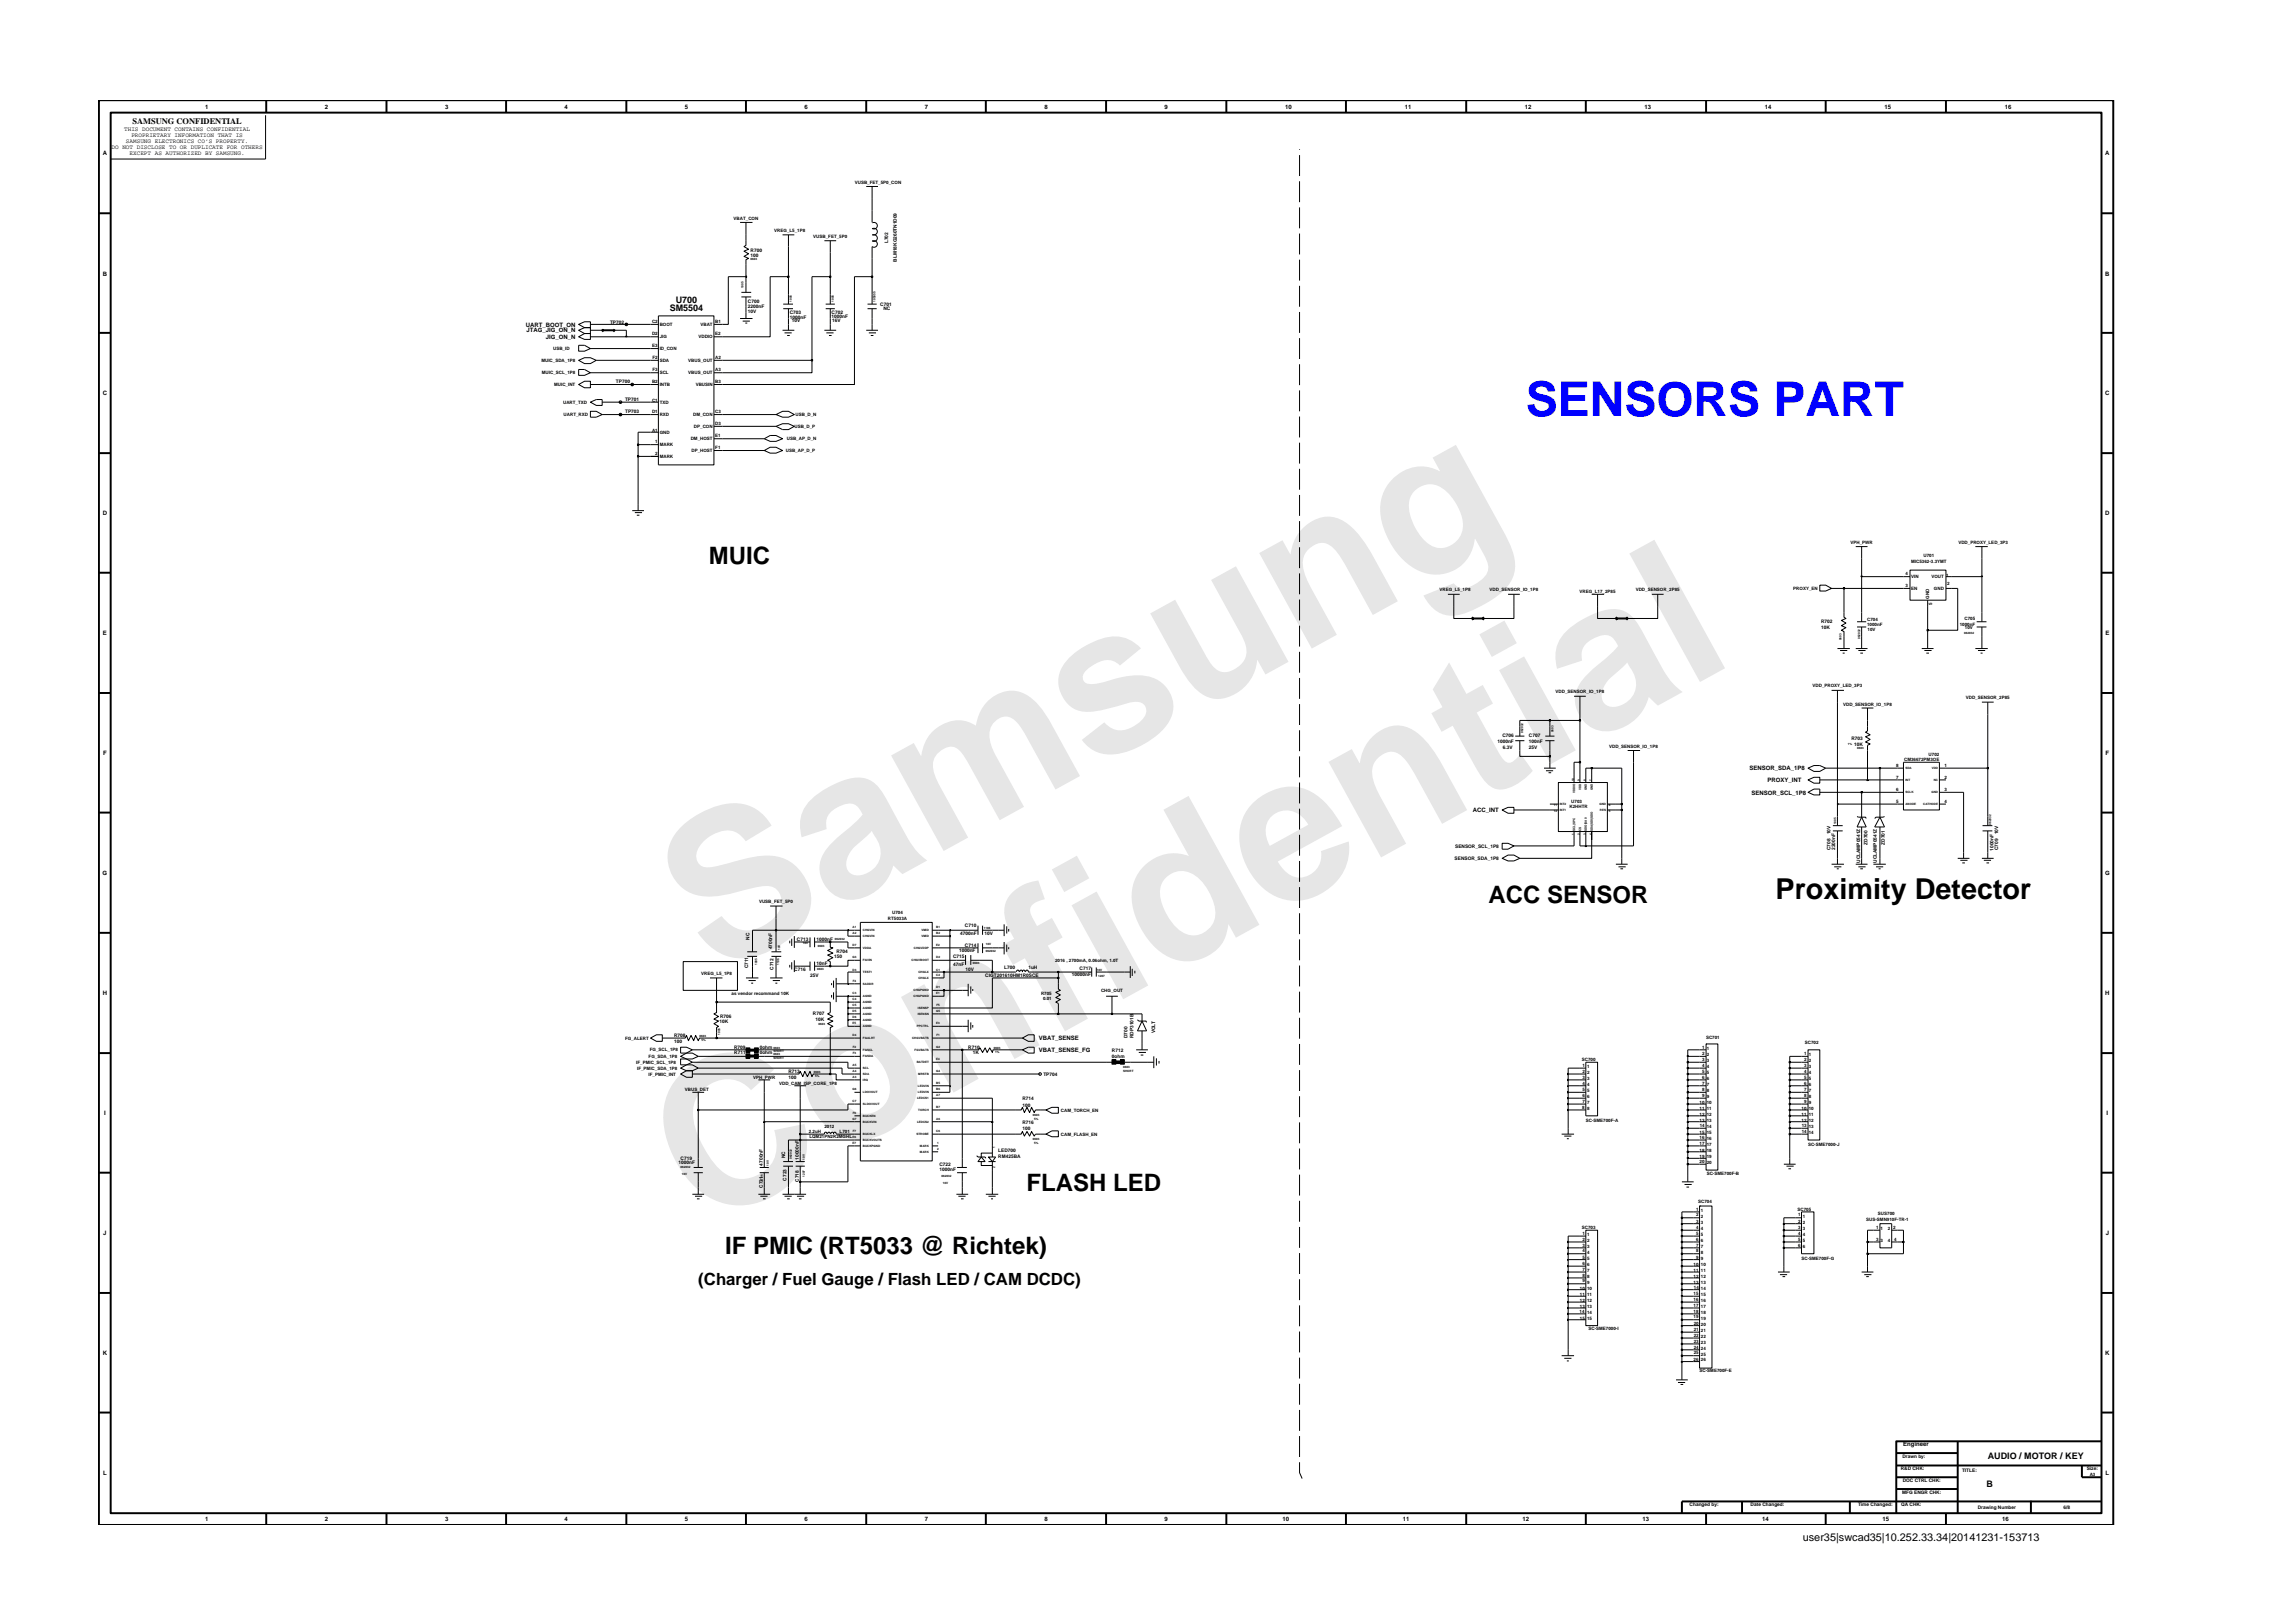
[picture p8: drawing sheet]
<svg xmlns="http://www.w3.org/2000/svg" width="297mm" height="210mm" viewBox="0 0 297 210" stroke-linecap="round" stroke-linejoin="round" font-family="sans-serif">
<defs><g id="words">
<g font-size="26.5" fill="#e6e6e6">
<text x="92.4" y="126.7" transform="rotate(-29 92.4 126.7)">Samsung</text>
<text x="91.1" y="159.4" transform="rotate(-29 91.1 159.4)">Confidential</text>
</g>
<text font-size="6.2" fill="#00f" x="197.6" y="53.9">SENSORS PART</text>
<text font-size="3.7" x="230" y="116.4">Proximity Detector</text>
<g font-size="3.1">
<text x="91.8" y="73.1">MUIC</text>
<text x="192.8" y="117">ACC SENSOR</text>
<text x="133" y="154.3">FLASH LED</text>
<text x="93.9" y="162.4">IF PMIC (RT5033 @ Richtek)</text>
</g>
<text font-size="2.2" x="90.5" y="166.5">(Charger / Fuel Gauge / Flash LED / CAM DCDC)</text>
<text font-size="1.4" x="233.5" y="199.7">user35|swcad35|10.252.33.34|20141231-153713</text>
<g font-size="1.2">
<text x="86.8" y="40.3">SM5504</text>
<text x="87.5" y="39.3">U700</text>
<text x="257.5" y="189">AUDIO / MOTOR / KEY</text>
<text x="257.3" y="192.6">B</text>
</g>
<text font-size="1.1" x="17.2" y="16.1">SAMSUNG CONFIDENTIAL</text>
<g font-size=".8">
<text x="16.1" y="17">THIS DOCUMENT CONTAINS CONFIDENTIAL</text>
<text x="17" y="17.8">PROPRIETARY INFORMATION THAT IS</text>
<text x="26.6" y="14.1">1</text>
<text x="42.1" y="14.1">2</text>
<text x="57.7" y="14.1">3</text>
<text x="73.1" y="14.1">4</text>
<text x="88.7" y="14.1">5</text>
<text x="104.2" y="14.1">6</text>
<text x="119.8" y="14.1">7</text>
<text x="135.3" y="14.1">8</text>
<text x="150.9" y="14.1">9</text>
<text x="166.5" y="14.1">10</text>
<text x="182" y="14.1">11</text>
<text x="197.6" y="14.1">12</text>
<text x="213" y="14.1">13</text>
<text x="228.6" y="14.1">14</text>
<text x="244.1" y="14.1">15</text>
<text x="259.7" y="14.1">16</text>
<text x="13.3" y="20.1">A</text>
<text x="14.5" y="19.3">DO NOT DISCLOSE TO OR DUPLICATE FOR OTHERS</text>
<text x="16.3" y="18.5">SAMSUNG ELECTRONICS CO’S PROPERTY.</text>
<text x="16.8" y="20.1">EXCEPT AS AUTHORIZED BY SAMSUNG.</text>
<text x="272.7" y="20.1">A</text>
<text x="13.3" y="35.7">B</text>
<text x="272.7" y="35.7">B</text>
<text x="68.1" y="42.3">UART_BOOT_ON</text>
<text x="68.2" y="43.1">JTAG_JIG_ON_N</text>
<text x="70.7" y="43.9">JIG_ON_N</text>
<text x="13.3" y="51.2">C</text>
<text x="272.7" y="51.2">C</text>
<text x="13.3" y="66.8">D</text>
<text x="272.7" y="66.8">D</text>
<text x="13.3" y="82.3">E</text>
<text x="272.7" y="82.3">E</text>
<text x="13.3" y="97.8">F</text>
<text x="226.6" y="99.8">SENSOR_SDA_1P8</text>
<text x="229" y="101.3">PROXY_INT</text>
<text x="272.8" y="97.8">F</text>
<text x="190.8" y="105.2">ACC_INT</text>
<text x="226.9" y="102.9">SENSOR_SCL_1P8</text>
<text x="13.3" y="113.3">G</text>
<text x="272.7" y="113.3">G</text>
<text x="13.3" y="128.9">H</text>
<text x="272.7" y="128.9">H</text>
<text x="134.6" y="134.8">VBAT_SENSE</text>
<text x="134.6" y="136.3">VBAT_SENSE_FG</text>
<text x="13.5" y="144.4">I</text>
<text x="272.9" y="144.4">I</text>
<text x="13.4" y="160">J</text>
<text x="272.8" y="160">J</text>
<text x="13.3" y="175.5">K</text>
<text x="272.7" y="175.5">K</text>
<text x="13.3" y="191.1">L</text>
<text x="246.5" y="187.3">Engineer</text>
<text x="272.8" y="191.1">L</text>
<text x="26.6" y="197.1">1</text>
<text x="42.1" y="197.1">2</text>
<text x="57.7" y="197.1">3</text>
<text x="73.1" y="197.1">4</text>
<text x="88.7" y="197.1">5</text>
<text x="104.2" y="197.1">6</text>
<text x="119.8" y="197.1">7</text>
<text x="135.3" y="197.1">8</text>
<text x="150.9" y="197.1">9</text>
<text x="166.1" y="197.1">10</text>
<text x="181.7" y="197.1">11</text>
<text x="197.2" y="197.1">12</text>
<text x="212.8" y="197.1">13</text>
<text x="228.3" y="197.1">14</text>
<text x="243.9" y="197.1">15</text>
<text x="259.4" y="197.1">16</text>
</g>
<g font-size=".6">
<text x="110.7" y="23.8">VUSB_FET_5P0_CON</text>
<text x="95" y="28.5">VBAT_CON</text>
<text x="97.2" y="33.3">100</text>
<text x="97.2" y="32.7">R700</text>
<text x="100.3" y="30">VREG_L5_1P8</text>
<text x="105.4" y="30.8">VUSB_FET_5P0</text>
<text x="115.1" y="31.5" transform="rotate(-90 115.1 31.5)">L702</text>
<text x="116.2" y="33.9" transform="rotate(-90 116.2 33.9)">BLM18KG260TN1D09</text>
<text x="79" y="41.9">TP702</text>
<text x="84.5" y="41.9">C2</text>
<text x="92.7" y="41.9">B1</text>
<text x="96.9" y="39.3">C700</text>
<text x="96.9" y="39.9">2200nF</text>
<text x="96.9" y="40.5">10V</text>
<text x="102.3" y="40.7">C703</text>
<text x="102.3" y="41.3">1000nF</text>
<text x="102.6" y="41.7">10V</text>
<text x="107.7" y="41.3">1000nF</text>
<text x="107.7" y="40.7">C702</text>
<text x="107.8" y="41.7">16V</text>
<text x="114" y="39.6">C701</text>
<text x="114.4" y="40.2">NC</text>
<text x="70.1" y="46.9">MUIC_SDA_1P8</text>
<text x="71.7" y="45.4">USB_ID</text>
<text x="84.5" y="43.5">D2</text>
<text x="84.5" y="45">E3</text>
<text x="84.5" y="46.5">F2</text>
<text x="85.5" y="42.2">BOOT</text>
<text x="85.5" y="46.9">SDA</text>
<text x="85.5" y="43.8">JIG</text>
<text x="85.5" y="45.4">ID_CON</text>
<text x="89.1" y="46.9">VBUS_OUT</text>
<text x="90.5" y="43.8">VDDIO</text>
<text x="90.7" y="42.2">VBAT</text>
<text x="92.7" y="46.5">A2</text>
<text x="92.7" y="43.5">E2</text>
<text x="70.2" y="48.5">MUIC_SCL_1P8</text>
<text x="71.8" y="50">MUIC_INT</text>
<text x="73" y="52.3">UART_TXD</text>
<text x="73" y="53.9">UART_RXD</text>
<text x="79.8" y="49.6">TP700</text>
<text x="81" y="52">TP701</text>
<text x="81" y="53.5">TP703</text>
<text x="84.5" y="49.6">B2</text>
<text x="84.5" y="52">C1</text>
<text x="84.5" y="53.5">D1</text>
<text x="84.5" y="48.1">F3</text>
<text x="85.5" y="50">INTB</text>
<text x="85.5" y="52.3">TXD</text>
<text x="85.5" y="53.9">RXD</text>
<text x="85.5" y="48.5">SCL</text>
<text x="89.1" y="48.5">VBUS_OUT</text>
<text x="89.8" y="53.9">DM_CON</text>
<text x="90.1" y="50">VBUSIN</text>
<text x="92.7" y="49.6">B3</text>
<text x="92.7" y="48.1">A3</text>
<text x="92.7" y="53.5">C3</text>
<text x="103.1" y="53.9">USB_D_N</text>
<text x="84.5" y="55.9">A1</text>
<text x="84.9" y="57.4">1</text>
<text x="84.9" y="59">2</text>
<text x="85.5" y="57.8">MARK</text>
<text x="85.5" y="59.3">MARK</text>
<text x="85.5" y="56.2">GND</text>
<text x="89.5" y="57.1">DM_HOST</text>
<text x="89.6" y="58.6">DP_HOST</text>
<text x="89.9" y="55.4">DP_CON</text>
<text x="92.7" y="55.1">D3</text>
<text x="92.7" y="56.7">E1</text>
<text x="92.7" y="58.2">F1</text>
<text x="101.8" y="58.6">USB_AP_D_P</text>
<text x="101.9" y="57.1">USB_AP_D_N</text>
<text x="102.9" y="55.4">USB_D_P</text>
<text x="239.7" y="70.4">VPH_PWR</text>
<text x="253.7" y="70.4">VDD_PROXY_LED_3P3</text>
<text x="186.5" y="76.6">VREG_L5_1P8</text>
<text x="193" y="76.6">VDD_SENSOR_IO_1P8</text>
<text x="204.6" y="76.8">VREG_L17_2P85</text>
<text x="211.9" y="76.6">VDD_SENSOR_2P85</text>
<text x="232.3" y="76.4">PROXY_EN</text>
<text x="246.8" y="76.1">3</text>
<text x="246.8" y="74.5">4</text>
<text x="247.6" y="72.9">MIC5362-3.3YMT</text>
<text x="247.6" y="76.4">EN</text>
<text x="247.6" y="74.9">VIN</text>
<text x="249.2" y="72.2">U701</text>
<text x="249.9" y="77.6" transform="rotate(-90 249.9 77.6)">GND</text>
<text x="250.2" y="74.9">VOUT</text>
<text x="250.5" y="76.4">GND</text>
<text x="252.1" y="74.7">1</text>
<text x="252.3" y="75.8">2</text>
<text x="235.9" y="81.5">10K</text>
<text x="235.9" y="80.7">R702</text>
<text x="241.9" y="81.1">1000nF</text>
<text x="241.9" y="80.5">C704</text>
<text x="241.9" y="81.7">10V</text>
<text x="250.3" y="78.3" transform="rotate(-90 250.3 78.3)">5</text>
<text x="253.9" y="81.1">1000nF</text>
<text x="254.5" y="80.3">C705</text>
<text x="254.5" y="81.5">10V</text>
<text x="201.5" y="89.8">VDD_SENSOR_IO_1P8</text>
<text x="234.8" y="89.1">VDD_PROXY_LED_3P3</text>
<text x="194.6" y="95.4">C706</text>
<text x="198.1" y="95.4">C707</text>
<text x="238.8" y="91.4">VDD_SENSOR_IO_1P8</text>
<text x="239.8" y="95.9">R703</text>
<text x="254.6" y="90.6">VDD_SENSOR_2P85</text>
<text x="194" y="96.2">1000nF</text>
<text x="194.7" y="97">6.3V</text>
<text x="198.1" y="96.2">100nF</text>
<text x="198.1" y="97">25V</text>
<text x="208.4" y="96.8">VDD_SENSOR_IO_1P8</text>
<text x="240.2" y="96.6">10K</text>
<text x="245.6" y="100.9">7</text>
<text x="245.6" y="99.4">8</text>
<text x="246.7" y="98.6">CM36672PM3OE</text>
<text x="249.8" y="98">U702</text>
<text x="251.9" y="100.9">2</text>
<text x="251.9" y="99.4">1</text>
<text x="203.3" y="104.6">K2HHTR</text>
<text x="203.5" y="104">U703</text>
<text x="245.6" y="104">5</text>
<text x="245.6" y="102.4">6</text>
<text x="251.9" y="102.4">3</text>
<text x="251.9" y="104">4</text>
<text x="188.4" y="111.4">SENSOR_SDA_1P8</text>
<text x="188.5" y="109.8">SENSOR_SCL_1P8</text>
<text x="237.1" y="108.1" transform="rotate(-90 237.1 108.1)">10V</text>
<text x="237.1" y="110.1" transform="rotate(-90 237.1 110.1)">C708</text>
<text x="237.7" y="110.1" transform="rotate(-90 237.7 110.1)">2200nF</text>
<text x="241" y="111.8" transform="rotate(-90 241 111.8)">UCLAMP0541Z</text>
<text x="241.9" y="109.4" transform="rotate(-90 241.9 109.4)">ZD700</text>
<text x="243.1" y="111.8" transform="rotate(-90 243.1 111.8)">UCLAMP0541Z</text>
<text x="244.2" y="109.4" transform="rotate(-90 244.2 109.4)">ZD701</text>
<text x="258.3" y="110.2" transform="rotate(-90 258.3 110.2)">1000nF</text>
<text x="258.9" y="108.1" transform="rotate(-90 258.9 108.1)">10V</text>
<text x="258.9" y="110.1" transform="rotate(-90 258.9 110.1)">C709</text>
<text x="98.3" y="117">VUSB_FET_5P0</text>
<text x="115" y="119.2">RT5033A</text>
<text x="115.6" y="118.4">U704</text>
<text x="96.9" y="125.5" transform="rotate(-90 96.9 125.5)">C711</text>
<text x="97.1" y="121.7" transform="rotate(-90 97.1 121.7)">NC</text>
<text x="100" y="123" transform="rotate(-90 100 123)">4700nF</text>
<text x="100.2" y="125.6" transform="rotate(-90 100.2 125.6)">C712</text>
<text x="102.9" y="125.8">C716</text>
<text x="103.2" y="121.9">C713</text>
<text x="105.8" y="121.9">1000nF</text>
<text x="105.8" y="125">10nF</text>
<text x="108" y="124.1">150</text>
<text x="108.4" y="123.5">R704</text>
<text x="123.5" y="124.1">C715</text>
<text x="123.5" y="125.2">47nF</text>
<text x="124.2" y="123.4">1000nF</text>
<text x="124.4" y="121.1">4700nF</text>
<text x="125" y="120.1">C710</text>
<text x="125" y="122.6">C714</text>
<text x="125.1" y="125.8">10V</text>
<text x="127.5" y="121.1">10V</text>
<text x="130.1" y="125.6">L700</text>
<text x="133.2" y="125.6">1uH</text>
<text x="136.7" y="124.6">2016 , 2700mA, 0.06ohm, 1.0T</text>
<text x="139.9" y="125.6">C717</text>
<text x="90.8" y="126.3">VREG_L5_1P8</text>
<text x="93.3" y="131.9">R706</text>
<text x="94.8" y="128.9">as vendor recommand 10K</text>
<text x="104.9" y="126.5">25V</text>
<text x="105.3" y="131.5">R707</text>
<text x="127.6" y="126.6">CIGT201610HM1R0SCE</text>
<text x="134.9" y="128.9">R705</text>
<text x="135.1" y="129.5">0.01</text>
<text x="138.9" y="126.4">10000nF</text>
<text x="142.6" y="128.5">CHG_OUT</text>
<text x="81" y="134.7">FG_ALERT</text>
<text x="82.4" y="137.8">IF_PMIC_SCL_1P8</text>
<text x="84" y="137.1">FG_SDA_1P8</text>
<text x="84.2" y="136.2">FG_SCL_1P8</text>
<text x="87.3" y="135.1">100</text>
<text x="87.3" y="134.3">R708</text>
<text x="93.2" y="132.5">10K</text>
<text x="95.1" y="135.8">R709</text>
<text x="95.1" y="136.6">R711</text>
<text x="98.4" y="135.8">0ohm</text>
<text x="98.4" y="136.6">0ohm</text>
<text x="105.7" y="132.3">10K</text>
<text x="125.4" y="135.8">R710</text>
<text x="126" y="136.6">1K</text>
<text x="144" y="137.1">0ohm</text>
<text x="144" y="136.3">R712</text>
<text x="146.1" y="134.5" transform="rotate(-90 146.1 134.5)">D700</text>
<text x="146.8" y="134.5" transform="rotate(-90 146.8 134.5)">RDP3101B</text>
<text x="149.6" y="133.9" transform="rotate(-90 149.6 133.9)">VOLT</text>
<text x="204.9" y="137.4">SC700</text>
<text x="220.5" y="136.7">2</text>
<text x="220.5" y="137.4">3</text>
<text x="220.5" y="135.9">1</text>
<text x="221" y="134.6">SC701</text>
<text x="221.1" y="136.8">2</text>
<text x="221.1" y="137.6">3</text>
<text x="221.1" y="136">1</text>
<text x="233.7" y="137.4">2</text>
<text x="233.7" y="136.7">1</text>
<text x="233.8" y="135.2">SC702</text>
<text x="234.3" y="137.6">2</text>
<text x="234.3" y="136.8">1</text>
<text x="82.5" y="138.6">IF_PMIC_SDA_1P8</text>
<text x="84" y="139.3">IF_PMIC_INT</text>
<text x="88.7" y="141.3">VBUS_DET</text>
<text x="97.6" y="139.8">VPH_PWR</text>
<text x="100.9" y="140.5">VDD_CAM_ISP_CORE_1P8</text>
<text x="102.1" y="139">R713</text>
<text x="102.1" y="139.7">100</text>
<text x="132.4" y="142.5">R714</text>
<text x="132.4" y="143.4">100</text>
<text x="135.2" y="139.4">TP704</text>
<text x="204.9" y="143.6">8</text>
<text x="205" y="138.2">1</text>
<text x="205" y="139">2</text>
<text x="205" y="139.7">3</text>
<text x="205" y="140.6">4</text>
<text x="205" y="141.3">5</text>
<text x="205" y="142.1">6</text>
<text x="205" y="142.9">7</text>
<text x="205.6" y="143.8">8</text>
<text x="205.6" y="138.4">1</text>
<text x="205.6" y="139.1">2</text>
<text x="205.6" y="139.9">3</text>
<text x="205.6" y="140.7">4</text>
<text x="205.6" y="141.5">5</text>
<text x="205.6" y="142.3">6</text>
<text x="205.6" y="143">7</text>
<text x="220.2" y="143">10 10</text>
<text x="220.2" y="143.8">11</text>
<text x="220.5" y="138.2">4</text>
<text x="220.5" y="139">5</text>
<text x="220.5" y="139.7">6</text>
<text x="220.5" y="140.6">7</text>
<text x="220.5" y="141.3">8</text>
<text x="220.5" y="142.1">9</text>
<text x="221.1" y="142.3">9</text>
<text x="221.1" y="138.4">4</text>
<text x="221.1" y="139.1">5</text>
<text x="221.1" y="139.9">6</text>
<text x="221.1" y="140.7">7</text>
<text x="221.1" y="141.5">8</text>
<text x="221.1" y="143.8">11</text>
<text x="233.4" y="143.8">10 10</text>
<text x="233.7" y="142.1">8</text>
<text x="233.7" y="142.9">9</text>
<text x="233.7" y="138.2">3</text>
<text x="233.7" y="139">4</text>
<text x="233.7" y="139.7">5</text>
<text x="233.7" y="140.6">6</text>
<text x="233.7" y="141.3">7</text>
<text x="234.3" y="142.3">8</text>
<text x="234.3" y="143">9</text>
<text x="234.3" y="138.4">3</text>
<text x="234.3" y="139.1">4</text>
<text x="234.3" y="139.9">5</text>
<text x="234.3" y="140.7">6</text>
<text x="234.3" y="141.5">7</text>
<text x="104.8" y="146.8">2.2uH</text>
<text x="104.8" y="147.5">LQM21PN2R2MGHL</text>
<text x="106.8" y="146.2">2012</text>
<text x="108.8" y="146.8">L701</text>
<text x="129.3" y="149.2">LED700</text>
<text x="132.4" y="145.7">R716</text>
<text x="132.4" y="146.4">100</text>
<text x="137.4" y="144">CAM_TORCH_EN</text>
<text x="137.4" y="147.1">CAM_FLASH_EN</text>
<text x="205.4" y="145.3">SC-SME700F-A</text>
<text x="220.2" y="145.3">13 13</text>
<text x="220.2" y="147.5">16</text>
<text x="220.2" y="148.3">17</text>
<text x="220.2" y="149.2">18 18</text>
<text x="220.2" y="144.6">12</text>
<text x="220.2" y="146.9">15</text>
<text x="220.2" y="146">14</text>
<text x="221.1" y="144.6">12</text>
<text x="221.1" y="146.2">14</text>
<text x="221.1" y="146.9">15</text>
<text x="221.1" y="147.7">16</text>
<text x="221.1" y="148.4">17</text>
<text x="233.4" y="144.6">11</text>
<text x="233.4" y="145.3">12</text>
<text x="233.4" y="146">13</text>
<text x="233.4" y="146.8">14</text>
<text x="234.2" y="148.5">SC-SME7000-J</text>
<text x="234.3" y="146.2">13</text>
<text x="234.3" y="146.9">14</text>
<text x="234.3" y="144.6">11</text>
<text x="234.3" y="145.3">12</text>
<text x="87.9" y="150.8">1000nF</text>
<text x="88.2" y="150.2">C719</text>
<text x="98.8" y="153.9" transform="rotate(-90 98.8 153.9)">C721</text>
<text x="98.8" y="151" transform="rotate(-90 98.8 151)">4700nF</text>
<text x="101.7" y="150.1" transform="rotate(-90 101.7 150.1)">NC</text>
<text x="101.9" y="152.9" transform="rotate(-90 101.9 152.9)">C723</text>
<text x="103.5" y="153.1" transform="rotate(-90 103.5 153.1)">C718</text>
<text x="103.5" y="150.2" transform="rotate(-90 103.5 150.2)">10000nF</text>
<text x="121.7" y="151.8">1000nF</text>
<text x="121.7" y="151">C722</text>
<text x="129.3" y="150.1">RM425BA</text>
<text x="220" y="155.8">SC704</text>
<text x="220.2" y="150.7">20</text>
<text x="220.2" y="150.1">19</text>
<text x="221.1" y="150.8">20</text>
<text x="221.1" y="150.1">19</text>
<text x="221.1" y="152.2">SC-SME700F-B</text>
<text x="204.9" y="159.2">SC703</text>
<text x="205" y="160.7">2</text>
<text x="205" y="161.5">3</text>
<text x="205" y="160">1</text>
<text x="205.6" y="160.9">2</text>
<text x="205.6" y="161.7">3</text>
<text x="205.6" y="160.1">1</text>
<text x="219.7" y="158.4">3</text>
<text x="219.7" y="156.8">1</text>
<text x="219.7" y="159.2">4</text>
<text x="219.7" y="160">5</text>
<text x="219.7" y="160.7">6</text>
<text x="219.7" y="161.5">7</text>
<text x="219.7" y="157.6">2</text>
<text x="220.3" y="158.5">3</text>
<text x="220.3" y="157">1</text>
<text x="220.3" y="159.4">4</text>
<text x="220.3" y="160.1">5</text>
<text x="220.3" y="160.9">6</text>
<text x="220.3" y="161.7">7</text>
<text x="220.3" y="157.8">2</text>
<text x="232.9" y="156.8">SC705</text>
<text x="232.9" y="157.6">1</text>
<text x="232.9" y="158.4">2</text>
<text x="232.9" y="159.2">3</text>
<text x="232.9" y="160">4</text>
<text x="232.9" y="160.7">5</text>
<text x="233" y="161.5">6</text>
<text x="233.5" y="161.7">6</text>
<text x="233.5" y="157.8">1</text>
<text x="233.5" y="158.5">2</text>
<text x="233.5" y="159.4">3</text>
<text x="233.5" y="160.1">4</text>
<text x="233.5" y="160.9">5</text>
<text x="241.8" y="158.2">SUS-SMN910F-TR-1</text>
<text x="243" y="159.2">1</text>
<text x="243" y="160.7">3</text>
<text x="243.3" y="157.4">SUS700</text>
<text x="243.6" y="159.4">1</text>
<text x="243.6" y="160.9">3</text>
<text x="244.6" y="159.4">2</text>
<text x="244.6" y="160.9">4</text>
<text x="245.2" y="159.2">2</text>
<text x="245.4" y="160.7">4</text>
<text x="204.7" y="167.1">10</text>
<text x="204.7" y="167.9">11 11</text>
<text x="205" y="162.2">4</text>
<text x="205" y="163.1">5</text>
<text x="205" y="163.9">6</text>
<text x="205" y="164.6">7</text>
<text x="205" y="165.4">8</text>
<text x="205" y="166.1">9</text>
<text x="205.6" y="162.4">4</text>
<text x="205.6" y="163.2">5</text>
<text x="205.6" y="164">6</text>
<text x="205.6" y="164.8">7</text>
<text x="205.6" y="165.6">8</text>
<text x="205.6" y="166.3">9</text>
<text x="205.6" y="167.1">10</text>
<text x="219.4" y="165.6">12</text>
<text x="219.4" y="164.8">11</text>
<text x="219.4" y="166.3">13 13</text>
<text x="219.4" y="167.8">15</text>
<text x="219.4" y="164">10 10</text>
<text x="219.4" y="167">14</text>
<text x="219.7" y="162.2">8</text>
<text x="219.7" y="163.1">9</text>
<text x="220.3" y="165.6">12</text>
<text x="220.3" y="167.1">14</text>
<text x="220.3" y="167.9">15</text>
<text x="220.3" y="164.8">11</text>
<text x="220.3" y="162.4">8</text>
<text x="220.3" y="163.2">9</text>
<text x="233.4" y="163.2">SC-SME700F-G</text>
<text x="204.6" y="170">14</text>
<text x="204.7" y="168.7">12 12</text>
<text x="204.7" y="171">15 15</text>
<text x="204.7" y="169.4">13</text>
<text x="205.6" y="169.4">13</text>
<text x="205.6" y="170.2">14</text>
<text x="205.8" y="172.3">SC-SME7000-I</text>
<text x="219.4" y="168.5">16</text>
<text x="219.4" y="169.3">17</text>
<text x="219.4" y="170">18</text>
<text x="219.4" y="170.8">19</text>
<text x="219.4" y="171.6">20</text>
<text x="219.4" y="172.4">21</text>
<text x="219.4" y="173.2">22</text>
<text x="219.4" y="173.9">23</text>
<text x="220.3" y="168.7">16</text>
<text x="220.3" y="169.4">17</text>
<text x="220.3" y="170.2">18</text>
<text x="220.3" y="171">19</text>
<text x="220.3" y="171.7">20</text>
<text x="220.3" y="172.6">21</text>
<text x="220.3" y="173.3">22</text>
<text x="219.4" y="176.3">26</text>
<text x="219.4" y="174.7">24</text>
<text x="219.4" y="175.5">25</text>
<text x="220.2" y="177.7">SC-SME700F-E</text>
<text x="220.3" y="174.1">23</text>
<text x="220.3" y="174.9">24</text>
<text x="220.3" y="175.6">25</text>
<text x="220.3" y="176.3">26</text>
<text x="246.2" y="190.4">R&amp;D CHK:</text>
<text x="246.4" y="188.9">Drawn by:</text>
<text x="254.2" y="190.7">TITLE:</text>
<text x="270.3" y="190.4">Size:</text>
<text x="270.7" y="191.2">A3</text>
<text x="218.9" y="195.1">Changed by:</text>
<text x="226.8" y="195.1">Date Changed:</text>
<text x="240.7" y="195.1">Time Changed:</text>
<text x="246.3" y="195.1">QA CHK:</text>
<text x="246.4" y="193.5">MFG ENGR CHK:</text>
<text x="246.5" y="192">DOC CTRL CHK:</text>
<text x="256.2" y="195.5">Drawing Number</text>
<text x="267.3" y="195.5">6/8</text>
</g>
<g font-size=".4">
<text x="97.2" y="33.7">0603</text>
<text x="96.3" y="37.4" transform="rotate(-90 96.3 37.4)">1005</text>
<text x="102.6" y="39.1" transform="rotate(-90 102.6 39.1)">1005</text>
<text x="108" y="39.1" transform="rotate(-90 108 39.1)">1005</text>
<text x="113.4" y="39.1" transform="rotate(-90 113.4 39.1)">105055</text>
<text x="238.6" y="82.9" transform="rotate(-90 238.6 82.9)">0603</text>
<text x="241" y="82.8" transform="rotate(-90 241 82.8)">062032</text>
<text x="254.4" y="82.1">062032</text>
<text x="197.3" y="95" transform="rotate(-90 197.3 95)">062032</text>
<text x="201.2" y="94.9" transform="rotate(-90 201.2 94.9)">0603</text>
<text x="203.9" y="101.2" transform="rotate(-90 203.9 101.2)">10</text>
<text x="204.7" y="101.2" transform="rotate(-90 204.7 101.2)">9</text>
<text x="205.4" y="101.2" transform="rotate(-90 205.4 101.2)">8</text>
<text x="206.2" y="101.2" transform="rotate(-90 206.2 101.2)">7</text>
<text x="239.4" y="96.5">1%</text>
<text x="240.6" y="97.1">0603</text>
<text x="246.8" y="101.2">INT</text>
<text x="246.8" y="99.7">SDA</text>
<text x="250.2" y="99.7">VDD</text>
<text x="250.5" y="101.2">NC</text>
<text x="201.3" y="105.2">12</text>
<text x="201.3" y="104.5">11</text>
<text x="202" y="105.1">INT1</text>
<text x="202" y="104.3">INT2</text>
<text x="204" y="107.6" transform="rotate(-90 204 107.6)">SCL|SPC</text>
<text x="204" y="102.8" transform="rotate(-90 204 102.8)">VDDIO</text>
<text x="204.8" y="107.6" transform="rotate(-90 204.8 107.6)">CS</text>
<text x="204.8" y="102.4" transform="rotate(-90 204.8 102.4)">VDD</text>
<text x="205.6" y="102.4" transform="rotate(-90 205.6 102.4)">GND</text>
<text x="205.6" y="107.6" transform="rotate(-90 205.6 107.6)">SDO|SA0</text>
<text x="206.3" y="102.4" transform="rotate(-90 206.3 102.4)">GND</text>
<text x="206.3" y="107.6" transform="rotate(-90 206.3 107.6)">SDA|SDI|SDO</text>
<text x="207.2" y="104.3">GND</text>
<text x="207.3" y="105.1">RES</text>
<text x="208.4" y="105.2">5</text>
<text x="208.4" y="104.5">6</text>
<text x="237.9" y="106.8" transform="rotate(-90 237.9 106.8)">1005</text>
<text x="246.8" y="104.3">ANODE</text>
<text x="246.8" y="102.8">SCLK</text>
<text x="249.1" y="104.3">CATHODE</text>
<text x="250.2" y="102.8">GND</text>
<text x="258" y="106.8" transform="rotate(-90 258 106.8)">062032</text>
<text x="203.9" y="108.1" transform="rotate(-90 203.9 108.1)">1</text>
<text x="204.7" y="108.1" transform="rotate(-90 204.7 108.1)">2</text>
<text x="205.4" y="108.1" transform="rotate(-90 205.4 108.1)">3</text>
<text x="206.2" y="108.1" transform="rotate(-90 206.2 108.1)">4</text>
<text x="98.1" y="125" transform="rotate(-90 98.1 125)">1005</text>
<text x="101" y="125" transform="rotate(-90 101 125)">1106</text>
<text x="101.1" y="123" transform="rotate(-90 101.1 123)">10V</text>
<text x="104" y="122.3">10V</text>
<text x="105.9" y="125.6">0603</text>
<text x="105.9" y="122.6">0603</text>
<text x="108.2" y="121.7">062032</text>
<text x="110.4" y="124.1">G3</text>
<text x="110.4" y="122.6">D7</text>
<text x="110.4" y="125.7">D3</text>
<text x="110.4" y="121">A2</text>
<text x="110.4" y="120.2">A1</text>
<text x="111.8" y="124.5">FGVIN</text>
<text x="111.8" y="122.9">VDDA</text>
<text x="111.8" y="121.4">CHGVIN</text>
<text x="111.8" y="120.7">CHGVIN</text>
<text x="118.1" y="124.5">CHGVBOOT</text>
<text x="118.4" y="122.9">CHGVDDP</text>
<text x="119.4" y="120.7">VMID</text>
<text x="119.4" y="121.4">VMID</text>
<text x="121.3" y="124.1">D2</text>
<text x="121.3" y="125.7">C1</text>
<text x="121.3" y="120.2">B1</text>
<text x="121.3" y="121">B2</text>
<text x="121.3" y="122.6">E2</text>
<text x="126" y="124.9">0603</text>
<text x="127.4" y="120.3">1106</text>
<text x="127.7" y="122.5">10V</text>
<text x="127.7" y="123.3">062032</text>
<text x="142.1" y="125.8">10V</text>
<text x="110.4" y="131.1">D5</text>
<text x="110.4" y="131.9">D6</text>
<text x="110.4" y="128.8">C3</text>
<text x="110.4" y="129.5">C4</text>
<text x="110.4" y="130.4">C5</text>
<text x="110.5" y="127.3">F4</text>
<text x="111.8" y="127.6">SADDR</text>
<text x="111.8" y="126.1">TEST1</text>
<text x="111.8" y="131.5">AGND</text>
<text x="111.8" y="129.2">AGND</text>
<text x="111.8" y="130">AGND</text>
<text x="111.8" y="130.7">AGND</text>
<text x="118.4" y="129.2">CHGPGND</text>
<text x="118.4" y="128.4">CHGPGND</text>
<text x="118.9" y="131.5">ISENSN</text>
<text x="118.9" y="130.7">ISENSP</text>
<text x="119" y="126.1">CHGLX</text>
<text x="119" y="126.8">CHGLX</text>
<text x="121.3" y="131.1">G5</text>
<text x="121.3" y="128">D1</text>
<text x="121.3" y="126.5">C2</text>
<text x="121.3" y="128.8">E1</text>
<text x="121.3" y="130.4">F5</text>
<text x="142.3" y="126.5">1207</text>
<text x="90.6" y="134.3">0603</text>
<text x="90.9" y="134.9">5%</text>
<text x="93.3" y="134.1" transform="rotate(-90 93.3 134.1)">1005</text>
<text x="100.2" y="136.3">SHORT</text>
<text x="100.2" y="135.9">0603</text>
<text x="100.2" y="136.6">0603</text>
<text x="100.2" y="137.1">SHORT</text>
<text x="106" y="132.8">0603</text>
<text x="110.4" y="134.2">D4</text>
<text x="110.5" y="132.7">E5</text>
<text x="110.5" y="135.8">F2</text>
<text x="110.5" y="136.6">F3</text>
<text x="111.8" y="136.1">FGSCL</text>
<text x="111.8" y="137">FGSDA</text>
<text x="111.8" y="133.1">AGND</text>
<text x="111.8" y="134.6">FGALRT</text>
<text x="111.8" y="132.3">AGND</text>
<text x="118.2" y="134.6">CHGVBATS</text>
<text x="118.5" y="136.1">FGVBATS</text>
<text x="118.8" y="137.8">BATDET</text>
<text x="118.8" y="133.1">PPCTRL</text>
<text x="121.3" y="135.8">G2</text>
<text x="121.3" y="132.7">E3</text>
<text x="121.3" y="137.3">E4</text>
<text x="121.3" y="134.2">F1</text>
<text x="128.7" y="135.8">0603</text>
<text x="128.9" y="136.4">1%</text>
<text x="105.4" y="139">0603</text>
<text x="105.6" y="139.6">5%</text>
<text x="110.4" y="141.2">G6</text>
<text x="110.4" y="142.7">C7</text>
<text x="110.4" y="139.7">A3</text>
<text x="110.4" y="138.9">A4</text>
<text x="110.4" y="138.1">A5</text>
<text x="111.8" y="143.2">SLDOVOUT</text>
<text x="111.8" y="140">IRQ</text>
<text x="111.8" y="139.3">SDA</text>
<text x="111.8" y="138.5">SCL</text>
<text x="111.8" y="141.6">LDOVOUT</text>
<text x="118.8" y="142.4">LEDCS1</text>
<text x="118.9" y="140.8">LEDVIN</text>
<text x="118.9" y="141.6">LEDVIN</text>
<text x="119" y="143.9">TORCH</text>
<text x="119" y="139.3">MRSTB</text>
<text x="121.3" y="138.9">G4</text>
<text x="121.3" y="140.5">B5</text>
<text x="121.3" y="141.2">B6</text>
<text x="121.3" y="143.6">B7</text>
<text x="121.3" y="142">A7</text>
<text x="145.5" y="138.4">0603</text>
<text x="145.5" y="138.8">SHORT</text>
<text x="110.4" y="145.1">G7</text>
<text x="110.5" y="147.4">E6</text>
<text x="110.5" y="148.3">E7</text>
<text x="110.5" y="144.4">F6</text>
<text x="110.5" y="146.6">F7</text>
<text x="111.8" y="144.7">BUCKEN</text>
<text x="111.8" y="147.1">BUCKLX</text>
<text x="111.8" y="147.8">BUCKVOUTS</text>
<text x="111.8" y="148.6">BUCKPGND</text>
<text x="111.8" y="145.5">BUCKVIN</text>
<text x="118.7" y="147.1">STROBE</text>
<text x="118.8" y="145.5">LEDCS2</text>
<text x="119.2" y="148.6">MARK</text>
<text x="119.2" y="149.4">MARK</text>
<text x="121.3" y="146.6">C6</text>
<text x="121.3" y="145.1">A6</text>
<text x="121.4" y="148.3">1</text>
<text x="121.4" y="149">2</text>
<text x="128.9" y="148.7" transform="rotate(-90 128.9 148.7)">1</text>
<text x="133.8" y="147.7">0603</text>
<text x="133.8" y="144.6">0603</text>
<text x="134" y="148.2">5%</text>
<text x="134" y="145.1">5%</text>
<text x="88.2" y="151.3">062032</text>
<text x="88.3" y="152.2">10V</text>
<text x="98.8" y="153" transform="rotate(-90 98.8 153)">1106</text>
<text x="99.6" y="151" transform="rotate(-90 99.6 151)">10V</text>
<text x="102.6" y="150.1" transform="rotate(-90 102.6 150.1)">062032</text>
<text x="104.3" y="152.4" transform="rotate(-90 104.3 152.4)">1207</text>
<text x="104.3" y="150.2" transform="rotate(-90 104.3 150.2)">10V</text>
<text x="121.9" y="152.5">062032</text>
<text x="122.1" y="153.4">10V</text>
<text x="128.9" y="151.3" transform="rotate(-90 128.9 151.3)">2</text>
</g>
</g></defs>
<g fill="none" stroke="#000" stroke-width=".13">
<path d="M34.4 14.9v5.7h-20.1M168.3 19.3v.1M95.9 28.8h1.6M96 37.9h1.3M96 38.5h1.3M96.6 35.8h.1v.1h-.1zM96.6 28.8v3l-.2 .1 .6 .4-.6 .2 .6 .4-.6 .3 .6 .3-.4 .1v4.3M96.6 35.8h-2.3v6.2h-1.8M96.6 38.5v2.8M101.4 30.4h1.5M101.5 39.4h1.2M101.5 40h1.2"/>
<path d="M102.1 35.8h.1v.1h-.1zM102.1 35.8h-2.3v7.8h-7.3M102.1 30.4v9M102.1 40v2.8M106.8 31.2h1.5M107 40h1.1M107 39.4h1.1M107.5 35.8h.1v.1h-.1zM107.6 35.8h-2.4v10.9M107.6 31.2v8.2M107.6 40v2.8M112.2 24.2h1.5"/>
<path d="M112.4 40h1.2M112.4 39.4h1.2M112.9 35.8h.2v.1h-.2zM113 24.2v4.6M113 40v2.8M113 35.8h-2.3v14h-18.2M113 31.2a.42 .42 0 0 1 .7 .4 .42 .42 0 0 1-.7 .3v7.5M113 28.9a.42 .42 0 0 1 .7 .4 .42 .42 0 0 1-.7 .3M113 30.5a.42 .42 0 0 1 .7 .4 .42 .42 0 0 1-.7 .3M113 29.6a.42 .42 0 0 1 .7 .4 .42 .42 0 0 1-.7 .4M168.3 20.1v2.7M168.3 23.5v2.7"/>
<path d="M168.3 26.9v2.7M168.3 30.3v2.7M168.3 33.6v2.8M168.3 37v2.7M75 42.8l.7-.4h.8v.8h-.8zM75 42l.7-.3h.8v.7h-.8zM75 49.8l.7-.4h.8v.8h-.8zM75 43.6l.7-.4h.8v.8h-.8zM75 44.7h.7l.8 .5-.8 .3h-.7zM75 47.9h.7l.8 .4-.8 .3h-.7zM75 46.7l.7-.4h.8l.7 .4-.7 .4h-.8zM76.5 49.8h8.8"/>
<path d="M76.5 43.6h8.8M76.5 42.8h1.5M76.5 42h8.8M76.5 48.3h8.8M76.5 45.2h8.8M76.5 53.3h.7l.8 .4-.8 .3h-.7zM76.5 52.1l.7-.3h.8v.7h-.8zM77.2 46.7h8.1M78 52.1h7.3M78 53.7h7.3M79.6 42.8h1.5v.8M80.3 53.6h.2v.2h-.2z"/>
<path d="M80.3 52.1h.2v.1h-.2zM81.1 43.5h.1v.1h-.1zM81.1 41.9h.1v.2h-.1zM81.8 49.7h.2v.2h-.2zM82.6 59h.1v.2h-.1zM82.6 57.5h.1v.2h-.1zM82.7 59.1h2.6M82.7 57.6h2.6M85.3 40.9h7.2v19.3h-7.2zM85.3 56h-2.6v10.2M92.5 46.7h12.7M92.5 53.7h8"/>
<path d="M92.5 55.2h8M92.5 58.4h6.5M92.5 56.8h6.5M95.9 41.3h1.6M96.2 41.6h.9M96.5 41.9h.3M99 56.8l.8-.4h.7l.9 .4-.9 .4h-.7zM99 58.4l.8-.5h.7l.9 .5-.9 .3h-.7zM100.5 55.2l.9-.3h.7l.8 .3-.8 .5h-.7zM100.5 53.7l.9-.4h.7l.8 .4-.8 .3h-.7zM101.4 42.8h1.5M101.6 43.1h1"/>
<path d="M102 43.5h.3M105.1 46.6h.2v.2h-.2zM105.2 46.7v1.6h-12.7M106.8 42.8h1.5M107 43.1h1M107.4 43.5h.3M112.2 42.8h1.5M112.6 43.1h.9M112.8 43.5h.3M168.3 40.4v2.7M168.3 43.8v2.7M168.3 47.2v2.7"/>
<path d="M168.3 50.6v2.7M168.3 54v2.7M168.3 57.3v2.8M81.9 66.2h1.5M82.2 66.4h1M82.5 66.7h.3M168.3 60.7v2.7M168.3 64.1v2.7M168.3 67.5v2.7M168.3 70.9v2.7M168.3 74.3v2.7M168.3 77.7v2.7"/>
<path d="M187.6 77h1.5M188.3 77v3.1h2.4M195.4 77h1.5M196.1 77v3.1h-3.9M206.2 77h1.6M207 77v3.1h2.3M214 77h1.5M214.7 77v3.1h-3.9M235.7 75.8h.8l.8 .4-.8 .4h-.8zM237.3 76.2h10.1M238.8 76.1h.2v.2h-.2zM238.9 76.2v3.8l.2 .1-.6 .3 .6 .3-.6 .4 .6 .2-.6 .3 .4 .2v2.2"/>
<path d="M240.4 70.8h1.5M241.1 74.6h.1v.1h-.1zM241.2 70.8v9.7M241.2 74.7h6.2M247.4 73.9h4.7v3.9h-4.7zM249.7 77.8v6.2M252.1 76.2h1.5v5.4h-3.9M252.1 74.7h4.6M255.9 70.8h1.6M256.7 74.6h.1v.1h-.1zM256.7 70.8v9.7M168.3 81.1v2.7"/>
<path d="M168.3 84.4v2.8M168.3 87.8v2.7M168.3 91.2v2.7M168.3 94.6v2.7M168.3 98v2.7M196.3 96h1.2M196.3 95.4h1.2M196.9 96v2h3.9M200 99.5h1.5M200.2 96h1.2M200.2 95.4h1.2M200.3 99.9h.9"/>
<path d="M200.7 97.9h.2v.2h-.2zM200.7 93.2h.2v.2h-.2zM200.8 93.3v2.1M200.8 96v3.5M203.9 90.2h1.5M204.6 98.7h.2v.1h-.2zM204.6 93.2h.2v.2h-.2zM204.7 93.3h-7.8v2.1M204.7 98.7h-.8v2.7M204.7 90.2v11.2M206.1 99.4h.2v.2h-.2zM206.2 99.5v1.9"/>
<path d="M210.8 97.2h1.7M211.6 97.2v12.4h-6.9v-1.9M234.2 99.5l.8-.3h.7l.8 .3-.8 .4h-.7zM236.5 99.5h10.1M237.3 89.4h1.6M238 84h1.6M238 89.4v17.6M238.4 84.3h.9M238.7 84.6h.3M240.4 84h1.5M240.6 81.2h1.2M240.6 80.5h1.2"/>
<path d="M240.7 84.3h1M241 84.6h.3M241.2 81.2v2.8M241.2 91.7h1.5M241.9 91.7v3l-.2 .2 .6 .3-.6 .2 .6 .4-.6 .3 .6 .3-.4 .1v4.5M243.4 99.4h.2v.2h-.2zM243.5 99.5v6.4M246.6 98.7h4.6v6.2h-4.6zM248.9 84h1.6M249.3 84.3h.9M249.5 84.6h.4M249.6 81.6h.2v.1h-.2z"/>
<path d="M251.2 99.5h6.3M255.9 84h1.6M256.1 80.5h1.2M256.1 81.2h1.2M256.2 84.3h1M256.6 84.6h.2M256.7 81.2v2.8M256.7 91h1.6M257.4 99.4h.2v.2h-.2zM257.5 91v16M99.8 117.4h1.6M100.5 117.4v5.9"/>
<path d="M111.4 119.5h9.4v30.9h-9.4zM126.7 119.9v1.2M127.3 119.9v1.2M130.1 119.7v1.6M168.3 101.4v2.7M168.3 104.8v2.7M168.3 108.1v2.8M168.3 111.5v2.7M168.3 114.9v2.7M168.3 118.3v2.7M194.6 109.2h.8l.7 .4-.7 .4h-.8zM194.6 104.9l.8-.3h.7v.8h-.7z"/>
<path d="M194.6 111.2l.8-.4h.7l.8 .4-.8 .3h-.7zM196.1 104.9h5.8M200.6 100.1h.3M200.8 104.2h1.1M201.9 101.4h6.3v6.3h-6.3zM203.9 107.7v1.9h-7.8M205.3 109.6h.2v.1h-.2zM205.4 101.4v-1.9h4.7v12.5M205.4 107.7v1.9M206.2 108.8v2.4h-9.3M206.2 108.8v-1.1v1.1M208.2 104.2h1.9"/>
<path d="M208.2 104.9h1.9M209.3 112h1.5M209.7 112.3h.9M209.9 112.6h.4M210 104.8h.2v.2h-.2zM210 104.1h.2v.2h-.2zM234.2 102.6l.8-.4h.7v.8h-.7zM234.2 101l.8-.3h.7v.8h-.7zM235.7 101h10.9M235.7 102.6h10.9M237.3 112h1.6M237.4 107h1.3"/>
<path d="M237.4 107.6h1.3M237.6 112.3h.9M237.9 112.6h.3M238 104.1h.1v.2h-.1zM238 104.2h8.6M238 107.6v4.4M240.4 112h1.5M240.6 105.8l.1 .1h1l.1 .1M240.7 112.3h1M241 112.6h.3M241.1 102.6h.1v.1h-.1zM241.2 102.6v3.3"/>
<path d="M241.2 107.1v4.9M241.2 105.9l.6 1.2h-1.2zM241.8 101h.2v.1h-.2zM242.7 112h1.6M243 112.3h1M243.4 112.6h.2M243.5 107.1v4.9M243.5 105.9l.6 1.2h-1.2zM244.1 105.8l-.1 .1h-1l-.1 .1M251.2 104.2h.9M251.2 101h.9M251.2 102.6h3.2v8.6"/>
<path d="M253.6 111.2h1.5M253.9 111.4h1M254.2 111.8h.3M256.7 111.2h1.6M256.8 107h1.3M256.8 107.6h1.3M257 111.4h.9M257.3 111.8h.4M257.5 107.6v3.6M84.3 134.5l.7-.4h.8v.8h-.8zM85.8 134.5h3l.1-.4 .3 .7 .3-.7 .4 .7 .2-.7 .4 .7 .1-.3h20.8M88.2 139.1l.7-.4h.8v.9h-.8z"/>
<path d="M88.2 137.2h.7l.8 .4-.8 .4h-.7zM88.2 135.7h.7l.8 .3-.8 .4h-.7zM88.2 136.8l.7-.4h.8l.8 .4-.8 .4h-.8zM88.2 138.4l.7-.4h.8l.8 .4-.8 .3h-.8zM88.5 124.6h7v3.7h-7zM89.7 137.6h20.1v.8h1.6M89.7 139.1h13.8l.2-.3 .3 .7 .3-.7 .3 .7 .3-.7 .3 .7 .2-.4h2.9v.8h3.1M89.7 136h6.9M90.5 136.8h6.1M90.5 138.4h18.6v.7h2.3M92 126.7h1.6M92.7 134.4h.2v.2h-.2z"/>
<path d="M92.7 129.7h.2v.2h-.2zM92.8 126.7v4.5l-.3 .1 .6 .4-.6 .3 .6 .3-.6 .3 .6 .4-.3 .1v1.4M92.8 129.8h14.8v1.4l-.4 .1 .7 .4-.7 .3 .7 .3-.7 .3 .7 .4-.3 .1v6M96.6 136.5h.5v.6h-.5zM96.6 135.7h.5v.6h-.5zM96.6 126.7h1.6M96.8 123.3h1.3M96.8 123.9h1.3M97 127h.9M97.1 136.7h.6v.2h-.6zM97.1 135.9h.6v.3h-.6zM97.3 127.4h.3"/>
<path d="M97.5 123.9v2.8M97.7 136.5h.5v.6h-.5zM97.7 135.7h.5v.6h-.5zM98.2 136.8h13.2M98.2 136h13.2M98.2 139.9h1.6M99 139.9v11.3M99.8 126.7h1.6M99.9 123.9h1.3M99.9 123.3h1.3M100.1 127h.9M100.4 120.4h.2v.2h-.2z"/>
<path d="M100.4 127.4h.3M100.5 123.9v2.8M102.3 121.9v.3M102.3 125v.3M102.6 121.6v.9M102.6 124.7v.9M102.9 125.2h2M102.9 121.3v1.5M102.9 124.4v1.5M102.9 122h2M104.9 121.4v1.3M104.9 124.6v1.2"/>
<path d="M105.5 125.2h2.1M105.5 121.4v1.3M105.5 124.6v1.2M105.5 122h4.3v.8h1.6M107.5 139.1h.1v.1h-.1zM107.5 125.1h.1v.2h-.1zM107.5 121.9h.1v.2h-.1zM107.6 122v.7l.3 .1-.7 .3 .7 .4-.7 .2 .7 .4-.7 .3 .4 .2v.6M107.7 127.4v.2M107.7 128.9v.3M108 127v1M108 128.6v.9"/>
<path d="M108.3 129.1h1.5v.7M108.3 126.7v3.1M108.3 127.5h3.1M109.8 132.1l.1 .1zM109.8 131.3h.1v.1h-.1zM109.8 130.5h.1v.2h-.1zM109.8 129.7h.1v.2h-.1zM109.8 129h.1v.1h-.1zM109.8 127.5h.1zM109.8 120.4h.1v.2h-.1zM109.8 129.1h1.6M109.8 120.5v.8h1.6"/>
<path d="M109.8 129.8h1.6M109.8 130.6h1.6M109.8 131.3h1.6M109.8 132.1h1.6M109.8 129.8v2.3M109.8 132.1v.9h1.6M111.4 124.4h-1.6v.8h-2.2M111.4 125.9h-1.6v1.6M111.4 120.5h-13.9v2.8M120.8 136h6l.1-.3 .4 .6 .3-.6 .3 .6 .3-.6 .4 .6v-.3h3.8M120.8 128.3h1.5v.8h-1.5M120.8 139.1h13.9"/>
<path d="M120.8 133h4.6M120.8 120.5h5.9M120.8 134.5h11.6M120.8 131.3h27.1v1M120.8 125.9h10.8M120.8 137.6h23.2M120.8 122.8h5.9M120.8 121.3h2.2M120.8 124.4h4.3M122.2 128.2h.2v.2h-.2zM122.2 125.8h.2v.2h-.2zM122.3 128.3h3.1"/>
<path d="M122.3 125.9v.8h-1.5M123 121.2h.1v.2h-.1zM123 120.4h.1v.2h-.1zM123 120.5v21h-2.2M124.6 135.9h.1v.2h-.1zM124.7 136v15.2M125.1 123.7v1.3M125.4 127.5v1.6M125.4 132.1v1.6M125.8 123.7v1.3M125.8 127.8v.9M125.8 132.4v1"/>
<path d="M125.8 124.4h2.8v1.5M126 128.1v.3M126 132.8v.3M126.7 122.2v1.3M127.3 122.2v1.3M127.3 120.5h2.8M127.3 122.8h2.8M128.5 125.8h.1v.2h-.1zM130.1 122v1.6M130.4 120v.9M130.4 122.4v.9M130.7 120.3v.4"/>
<path d="M130.7 122.7v.3M131.7 125.9v-.2h.2h.1v.2M132.1 125.9l.1-.2h.1h.1v.2M132.4 136l.8-.3h.8v.7h-.8zM132.4 134.5l.8-.4h.8v.8h-.8zM132.5 125.9v-.2h.1h.1l.1 .2M132.9 125.9v-.2h.1h.2v.2h8.2M137 131.3h.2v.1h-.2zM137 126.6h.2v.2h-.2zM137 125.8h.2v.2h-.2zM137.1 126.7h-8.5v3.9h-7.8M137.1 125.9v2.2l.3 .2-.6 .3 .6 .3-.6 .3 .6 .3-.6 .3 .3 .2v1.3"/>
<path d="M141.4 125.3v1.2M142 125.9h4.4M142 125.3v1.2M143.3 129.1h1.5M144 131.3h.1v.1h-.1zM144 137.3h.6v.6h-.6zM144 129.1v2.2M144.6 137.4h.5v.4h-.5zM145.1 137.3h.6v.6h-.6zM145.7 137.6h3.8M146.4 125.2v1.5M146.7 125.5v.9"/>
<path d="M147 125.8v.3M147.2 136h1.5M147.3 132.1l.2 .2h.9l.1 .1M147.5 136.3h.9M147.8 136.7h.3M147.9 133.5v2.5M147.9 132.3l.6 1.2h-1.2zM149.5 136.8v1.6M149.8 137.1v.9M150.1 137.4v.4M168.3 121.7v2.7M168.3 125.1v2.7"/>
<path d="M168.3 128.5v2.7M168.3 131.9v2.7M168.3 135.2v2.8M168.3 138.6v2.7M203.1 139.8v.2zM203.1 139.1v.1zM203.1 139.1h2.3M203.1 139.9h2.3M205.4 138.4h-2.3v8.5M205.4 137.6h1.6v7h-1.6zM218.6 139.8h.1v.2h-.1zM218.6 139.1h.1v.1h-.1z"/>
<path d="M218.6 138.3h.1v.2h-.1zM218.6 137.5h.1v.2h-.1zM218.6 136.8h.1h-.1zM218.6 136.8h2.4M218.6 138.4h2.4M218.6 137.6h2.4M218.6 139.1h2.4M218.6 139.9h2.4M221 135.2h1.5v16.4h-1.5zM221 135.2h.1M221 136h-2.4v17.1M231.8 139.8h.1v.2h-.1z"/>
<path d="M231.8 139.1h.1v.1h-.1zM231.8 138.3h.1v.2h-.1zM231.8 137.5h.1v.2h-.1zM231.8 138.4h2.4M231.8 137.6h2.4M231.8 139.1h2.4M231.8 139.9h2.4M234.2 136h1.5v11.7h-1.5zM234.2 136.8h-2.4v14M89.7 141.5h1.5M89.7 154.7h1.5M89.9 151.2h1.1"/>
<path d="M89.9 151.9h1.1M90 155h1M90.3 155.3h.3M90.4 143.7h.1v.2h-.1zM90.5 141.5v9.7M90.5 151.9v2.8M98.2 154.7h1.6M98.4 151.9h1.2M98.4 151.2h1.2M98.5 155h.9M98.8 155.3h.4M98.9 145.3h.2v.1h-.2z"/>
<path d="M99 145.3h12.4M99 151.9v2.8M101.4 154.7h3M101.5 150.5h1.2M101.5 151.1h1.2M101.6 155h1M102 155.3h.3M102.1 151.1v3.6M102.9 140.7h1.5M103.1 150.5h1.2M103.1 151.1h1.2M103.2 155h1"/>
<path d="M103.5 155.3h.3M103.6 153h.1v.2h-.1zM103.6 147.6h.1v.2h-.1zM103.6 146.8h.1v.2h-.1zM103.7 140.7v9.8M103.7 151.1v3.6M107.1 146.9v-.2h-.1h-.2v.2h-3.1M107.2 146.9l.1-.2h.1h.1v.2M107.6 146.9l.1-.2h.1h.1l.1 .2M108 146.9v-.2h.1h.2v.2M108.3 146.9h3.1M110.7 141.5h.7"/>
<path d="M110.7 144.6h.7M111.4 143h-1.6v.8h-19.3M111.4 148.4h-1.6v4.7h-6.1M111.4 147.7h-9.3v2.8M120.8 143.8h11.5l.1-.3 .3 .6 .3-.6 .4 .6 .2-.6 .4 .6 .1-.3h1.4M120.8 146.9h11.5l.1-.3 .3 .6 .3-.6 .4 .6 .2-.6 .4 .6 .1-.3h1.4M120.8 140.7h2.2M120.8 145.3h7.8M120.8 148.4h.7M120.8 142.3h7.8v7.6M120.8 149.2h.7M123 140.7h.1z"/>
<path d="M123.9 154.7h1.5M124 151.9h1.3M124 151.2h1.3M124.1 155h1M124.5 155.3h.3M124.7 151.9v2.8M126.5 149.7l.2 .2h.9l.1 .2M127.1 150.5v.5h1.5M127.1 149.9l.5 .6h-.9zM127.7 154.7h1.6M128 149.9h1l-.4 .6zM128 150.5h1"/>
<path d="M128 155h1M128.4 155.3h.2M128.5 145.3h.1v.1h-.1zM128.6 150.5v4.2M128.6 149.4h-1.5v.5M135.5 146.9l.8-.4h.8v.8h-.8zM135.5 143.8l.8-.3h.8v.7h-.8zM168.3 142v2.7M168.3 145.4v2.7M168.3 148.8v2.7M168.3 152.2v2.7M168.3 155.6v2.7"/>
<path d="M168.3 158.9v2.8M202.3 146.9h1.6M202.6 147.2h1M203 147.5h.2M203.1 143.7v.2zM203.1 142.9v.2zM203.1 142.2v.2zM203.1 141.4v.2zM203.1 140.7h.1M203.1 140.7h2.3M203.1 141.5h2.3M203.1 142.3h2.3"/>
<path d="M203.1 143h2.3M203.1 143.8h2.3M205.4 159.4h1.6v12.3h-1.6zM217.8 159.3h.2v.2h-.2zM217.8 158.5h.2v.1h-.2zM217.8 157.7h.2v.1h-.2zM217.9 158.5h2.3M217.9 159.4h2.3M217.9 157.8h2.3M217.9 153.1h1.5M218.2 153.4h.9M218.5 153.8h.3"/>
<path d="M218.6 150.7h.1v.2h-.1zM218.6 150h.1v.1h-.1zM218.6 149.1h.1v.2h-.1zM218.6 148.4h.1v.1h-.1zM218.6 147.6h.1v.2h-.1zM218.6 146.8h.1v.2h-.1zM218.6 146.1h.1v.1h-.1zM218.6 145.3h.1v.1h-.1zM218.6 144.5h.1v.1h-.1zM218.6 143.7h.1v.2h-.1zM218.6 142.9h.1v.2h-.1zM218.6 142.2h.1v.2h-.1z"/>
<path d="M218.6 141.4h.1v.2h-.1zM218.6 140.7h.1h-.1zM218.6 140.7h2.4M218.6 141.5h2.4M218.6 142.3h2.4M218.6 143h2.4M218.6 143.8h2.4M218.6 144.6h2.4M218.6 145.3h2.4M218.6 146.2h2.4M218.6 148.4h2.4M218.6 147.7h2.4"/>
<path d="M218.6 146.9h2.4M218.6 150.8h2.4M218.6 150.1h2.4M218.6 149.2h2.4M220.2 156.2h1.6v21h-1.6zM220.2 156.2h.1M220.2 157h-2.3v21.8M231 159.3h.2v.2h-.2zM231 158.5h.2v.1h-.2zM231.1 158.5h2.3M231.1 159.4h2.3M231.1 150.8h1.5"/>
<path d="M231.4 151.1h1M231.7 151.4h.3M231.8 146.8h.1v.2h-.1zM231.8 146.1h.1v.1h-.1zM231.8 145.3h.1v.1h-.1zM231.8 144.5h.1v.1h-.1zM231.8 143.7h.1v.2h-.1zM231.8 142.9h.1v.2h-.1zM231.8 142.2h.1v.2h-.1zM231.8 141.4h.1v.2h-.1zM231.8 140.7h.1h-.1zM231.8 140.7h2.4"/>
<path d="M231.8 141.5h2.4M231.8 142.3h2.4M231.8 143h2.4M231.8 143.8h2.4M231.8 144.6h2.4M231.8 145.3h2.4M231.8 146.2h2.4M231.8 146.9h2.4M233.4 157h1.6v5.4h-1.6zM233.4 157.8h-2.3v7M243.5 159.4h-1.6v5.4M243.5 158.5h1.6v3.2h-1.6z"/>
<path d="M245.1 159.4h1.5v3h-4.7M168.3 162.3v2.7M168.3 165.7v2.7M168.3 169.1v2.7M168.3 172.5v2.7M168.3 175.9v2.7M168.3 179.3v2.7M202.3 175.6h1.6M202.6 176h1M203 176.3h.2M203.1 170.9v.2zM203.1 170.1v.2z"/>
<path d="M203.1 169.4v.1zM203.1 168.6v.2zM203.1 167.8v.1zM203.1 167v.2zM203.1 166.2v.2zM203.1 165.5v.1zM203.1 164.7v.2zM203.1 163.9v.2zM203.1 163.2v.1zM203.1 162.3v.2zM203.1 161.6v.1zM203.1 160.8v.2z"/>
<path d="M203.1 161.7h2.3M203.1 160.9h2.3M203.1 164.8h2.3M203.1 162.4h2.3M203.1 163.2h2.3M203.1 164h2.3M203.1 165.6h2.3M203.1 166.3h2.3M203.1 167.1h2.3M203.1 169.4h2.3M203.1 168.7h2.3M203.1 167.9h2.3"/>
<path d="M203.1 171h2.3M203.1 170.2h2.3M205.4 160.1h-2.3v15.5M217.1 178.8h1.5M217.4 179.1h.9M217.7 179.4h.3M217.8 176.4h.2v.1h-.2zM217.8 175.5h.2v.2h-.2zM217.8 174.8h.2v.1h-.2zM217.8 174h.2v.2h-.2zM217.8 173.3h.2v.1h-.2zM217.8 172.5h.2v.2h-.2z"/>
<path d="M217.8 171.7h.2v.1h-.2zM217.8 170.9h.2v.2h-.2zM217.8 170.1h.2v.2h-.2zM217.8 169.4h.2v.1h-.2zM217.8 168.6h.2v.2h-.2zM217.8 167.8h.2v.1h-.2zM217.8 167h.2v.2h-.2zM217.8 166.2h.2v.2h-.2zM217.8 165.5h.2v.1h-.2zM217.8 164.7h.2v.2h-.2zM217.8 163.9h.2v.2h-.2zM217.8 163.2h.2v.1h-.2z"/>
<path d="M217.8 162.3h.2v.2h-.2zM217.8 161.6h.2v.1h-.2zM217.8 160.8h.2v.2h-.2zM217.8 160h.2v.2h-.2zM217.9 161.7h2.3M217.9 160.1h2.3M217.9 160.9h2.3M217.9 164.8h2.3M217.9 162.4h2.3M217.9 163.2h2.3M217.9 164h2.3M217.9 165.6h2.3"/>
<path d="M217.9 166.3h2.3M217.9 167.1h2.3M217.9 169.4h2.3M217.9 168.7h2.3M217.9 167.9h2.3M217.9 171.7h2.3M217.9 171h2.3M217.9 170.2h2.3M217.9 172.6h2.3M217.9 174.9h2.3M217.9 174.1h2.3M217.9 173.3h2.3"/>
<path d="M217.9 175.6h2.3M217.9 176.4h2.3M230.3 164.8h1.5M230.6 165.1h.9M230.9 165.4h.4M231 161.6h.2v.1h-.2zM231 160.8h.2v.2h-.2zM231 160h.2v.2h-.2zM231.1 161.7h2.3M231.1 160.1h2.3M231.1 160.9h2.3M241.2 164.8h1.5"/>
<path d="M241.5 165.1h.9M241.8 165.4h.3M241.8 162.3h.2v.2h-.2zM241.8 160.8h.2v.2h-.2zM241.9 160.9h1.6M245.1 160.9h1.5M246.5 160.8h.2v.2h-.2zM168.3 189.4v1.4l.4 .7M168.3 182.7v2.7M168.3 186v2.8"/>
<circle cx="80.4" cy="52.1" r=".17"/>
<circle cx="80.4" cy="53.7" r=".17"/>
<circle cx="81.1" cy="42" r=".17"/>
<circle cx="81.9" cy="49.8" r=".17"/>
<circle cx="134.7" cy="139.1" r=".17"/>
</g>
<g fill="none" stroke="#000" stroke-width=".25">
<path d="M12.8 13h261v184.6h-261zM14.3 14.6h257.9v181.4h-257.9zM34.5 13v1.6M50.1 13v1.6M65.6 13v1.6M81.1 13v1.6M96.6 13v1.6M112.2 13v1.6M127.7 13v1.6M143.3 13v1.6M158.9 13v1.6M174.4 13v1.6"/>
<path d="M189.9 13v1.6M205.4 13v1.6M221 13v1.6M236.5 13v1.6M252.1 13v1.6M12.8 27.6h1.5M272.2 27.6h1.6M12.8 43.1h1.5M12.8 58.7h1.5M78 42.8l.2 .2M78.2 42.7l-.2 .1h1.6M79.4 42.7l.2 .1-.2 .2"/>
<path d="M272.2 58.7h1.6M272.2 43.1h1.6M12.8 74.2h1.5M190.9 80l-.2 .1M192.1 80l.1 .1-.1 .2M209.5 80l-.2 .1M210.7 80l.1 .1-.1 .2M272.2 74.2h1.6M12.8 89.8h1.5M192.2 80.1h-1.5l.2 .2M210.8 80.1h-1.5l.2 .2M272.2 89.8h1.6"/>
<path d="M12.8 105.3h1.5M272.2 105.3h1.6M12.8 136.4h1.5M12.8 120.8h1.5M272.2 120.8h1.6M272.2 136.4h1.6M12.8 151.9h1.5M272.2 151.9h1.6M12.8 167.5h1.5M272.2 167.5h1.6M12.8 183h1.5M34.5 196v1.6"/>
<path d="M50.1 196v1.6M65.6 196v1.6M81.1 196v1.6M96.6 196v1.6M112.2 196v1.6M127.7 196v1.6M143.3 196v1.6M158.9 196v1.6M174.4 196v1.6M189.9 196v1.6M205.4 196v1.6M221 196v1.6"/>
<path d="M225.7 194.5v1.5M236.5 196v1.6M239.6 194.5v1.5M245.6 188.2h8M245.6 191.4h8M245.6 189.9h26.6M245.6 192.9h8M252.1 196v1.6M253.6 186.7v9.3M263.1 194.4v1.6M269.7 189.9v1.5h2.5M272.2 183h1.6"/>
<path d="M272.2 194.5h-54.3v1.5M272.2 186.7h-26.6v9.3"/>
</g>
<g fill="#000">
<path d="M96.6 35.8h.1v.1h-.1z" fill-rule="evenodd"/>
<path d="M102.1 35.8h.1v.1h-.1z" fill-rule="evenodd"/>
<path d="M107.5 35.8h.1v.1h-.1z" fill-rule="evenodd"/>
<path d="M112.9 35.8h.2v.1h-.2z" fill-rule="evenodd"/>
<path d="M80.3 53.6h.2v.2h-.2z" fill-rule="evenodd"/>
<path d="M80.3 52.1h.2v.1h-.2z" fill-rule="evenodd"/>
<path d="M81.1 43.5h.1v.1h-.1z" fill-rule="evenodd"/>
<path d="M81.1 41.9h.1v.2h-.1z" fill-rule="evenodd"/>
<path d="M81.8 49.7h.2v.2h-.2z" fill-rule="evenodd"/>
<path d="M82.6 59h.1v.2h-.1z" fill-rule="evenodd"/>
<path d="M82.6 57.5h.1v.2h-.1z" fill-rule="evenodd"/>
<path d="M105.1 46.6h.2v.2h-.2z" fill-rule="evenodd"/>
<path d="M238.8 76.1h.2v.2h-.2z" fill-rule="evenodd"/>
<path d="M241.1 74.6h.1v.1h-.1z" fill-rule="evenodd"/>
<path d="M256.7 74.6h.1v.1h-.1z" fill-rule="evenodd"/>
<path d="M200.7 97.9h.2v.2h-.2z" fill-rule="evenodd"/>
<path d="M200.7 93.2h.2v.2h-.2z" fill-rule="evenodd"/>
<path d="M204.6 98.7h.2v.1h-.2z" fill-rule="evenodd"/>
<path d="M204.6 93.2h.2v.2h-.2z" fill-rule="evenodd"/>
<path d="M206.1 99.4h.2v.2h-.2z" fill-rule="evenodd"/>
<path d="M243.4 99.4h.2v.2h-.2z" fill-rule="evenodd"/>
<path d="M249.6 81.6h.2v.1h-.2z" fill-rule="evenodd"/>
<path d="M257.4 99.4h.2v.2h-.2z" fill-rule="evenodd"/>
<path d="M205.3 109.6h.2v.1h-.2z" fill-rule="evenodd"/>
<path d="M210 104.8h.2v.2h-.2z" fill-rule="evenodd"/>
<path d="M210 104.1h.2v.2h-.2z" fill-rule="evenodd"/>
<path d="M238 104.1h.1v.2h-.1z" fill-rule="evenodd"/>
<path d="M241.1 102.6h.1v.1h-.1z" fill-rule="evenodd"/>
<path d="M241.8 101h.2v.1h-.2z" fill-rule="evenodd"/>
<path d="M92.7 134.4h.2v.2h-.2z" fill-rule="evenodd"/>
<path d="M92.7 129.7h.2v.2h-.2z" fill-rule="evenodd"/>
<path d="M96.6 136.5h.5v.6h-.5z" fill-rule="evenodd"/>
<path d="M96.6 135.7h.5v.6h-.5z" fill-rule="evenodd"/>
<path d="M97.1 136.7h.6v.2h-.6z" fill-rule="evenodd"/>
<path d="M97.1 135.9h.6v.3h-.6z" fill-rule="evenodd"/>
<path d="M97.7 136.5h.5v.6h-.5z" fill-rule="evenodd"/>
<path d="M97.7 135.7h.5v.6h-.5z" fill-rule="evenodd"/>
<path d="M100.4 120.4h.2v.2h-.2z" fill-rule="evenodd"/>
<path d="M107.5 139.1h.1v.1h-.1z" fill-rule="evenodd"/>
<path d="M107.5 125.1h.1v.2h-.1z" fill-rule="evenodd"/>
<path d="M107.5 121.9h.1v.2h-.1z" fill-rule="evenodd"/>
<path d="M109.8 132.1l.1 .1z" fill-rule="evenodd"/>
<path d="M109.8 131.3h.1v.1h-.1z" fill-rule="evenodd"/>
<path d="M109.8 130.5h.1v.2h-.1z" fill-rule="evenodd"/>
<path d="M109.8 129.7h.1v.2h-.1z" fill-rule="evenodd"/>
<path d="M109.8 129h.1v.1h-.1z" fill-rule="evenodd"/>
<path d="M109.8 127.5h.1z" fill-rule="evenodd"/>
<path d="M109.8 120.4h.1v.2h-.1z" fill-rule="evenodd"/>
<path d="M122.2 128.2h.2v.2h-.2z" fill-rule="evenodd"/>
<path d="M122.2 125.8h.2v.2h-.2z" fill-rule="evenodd"/>
<path d="M123 121.2h.1v.2h-.1z" fill-rule="evenodd"/>
<path d="M123 120.4h.1v.2h-.1z" fill-rule="evenodd"/>
<path d="M124.6 135.9h.1v.2h-.1z" fill-rule="evenodd"/>
<path d="M128.5 125.8h.1v.2h-.1z" fill-rule="evenodd"/>
<path d="M137 131.3h.2v.1h-.2z" fill-rule="evenodd"/>
<path d="M137 126.6h.2v.2h-.2z" fill-rule="evenodd"/>
<path d="M137 125.8h.2v.2h-.2z" fill-rule="evenodd"/>
<path d="M144 131.3h.1v.1h-.1z" fill-rule="evenodd"/>
<path d="M144 137.3h.6v.6h-.6z" fill-rule="evenodd"/>
<path d="M144.6 137.4h.5v.4h-.5z" fill-rule="evenodd"/>
<path d="M145.1 137.3h.6v.6h-.6z" fill-rule="evenodd"/>
<path d="M203.1 139.8v.2z" fill-rule="evenodd"/>
<path d="M203.1 139.1v.1z" fill-rule="evenodd"/>
<path d="M218.6 139.8h.1v.2h-.1z" fill-rule="evenodd"/>
<path d="M218.6 139.1h.1v.1h-.1z" fill-rule="evenodd"/>
<path d="M218.6 138.3h.1v.2h-.1z" fill-rule="evenodd"/>
<path d="M218.6 137.5h.1v.2h-.1z" fill-rule="evenodd"/>
<path d="M218.6 136.8h.1h-.1z" fill-rule="evenodd"/>
<path d="M231.8 139.8h.1v.2h-.1z" fill-rule="evenodd"/>
<path d="M231.8 139.1h.1v.1h-.1z" fill-rule="evenodd"/>
<path d="M231.8 138.3h.1v.2h-.1z" fill-rule="evenodd"/>
<path d="M231.8 137.5h.1v.2h-.1z" fill-rule="evenodd"/>
<path d="M90.4 143.7h.1v.2h-.1z" fill-rule="evenodd"/>
<path d="M98.9 145.3h.2v.1h-.2z" fill-rule="evenodd"/>
<path d="M103.6 153h.1v.2h-.1z" fill-rule="evenodd"/>
<path d="M103.6 147.6h.1v.2h-.1z" fill-rule="evenodd"/>
<path d="M103.6 146.8h.1v.2h-.1z" fill-rule="evenodd"/>
<path d="M123 140.7h.1z" fill-rule="evenodd"/>
<path d="M128.5 145.3h.1v.1h-.1z" fill-rule="evenodd"/>
<path d="M203.1 143.7v.2z" fill-rule="evenodd"/>
<path d="M203.1 142.9v.2z" fill-rule="evenodd"/>
<path d="M203.1 142.2v.2z" fill-rule="evenodd"/>
<path d="M203.1 141.4v.2z" fill-rule="evenodd"/>
<path d="M217.8 159.3h.2v.2h-.2z" fill-rule="evenodd"/>
<path d="M217.8 158.5h.2v.1h-.2z" fill-rule="evenodd"/>
<path d="M217.8 157.7h.2v.1h-.2z" fill-rule="evenodd"/>
<path d="M218.6 150.7h.1v.2h-.1z" fill-rule="evenodd"/>
<path d="M218.6 150h.1v.1h-.1z" fill-rule="evenodd"/>
<path d="M218.6 149.1h.1v.2h-.1z" fill-rule="evenodd"/>
<path d="M218.6 148.4h.1v.1h-.1z" fill-rule="evenodd"/>
<path d="M218.6 147.6h.1v.2h-.1z" fill-rule="evenodd"/>
<path d="M218.6 146.8h.1v.2h-.1z" fill-rule="evenodd"/>
<path d="M218.6 146.1h.1v.1h-.1z" fill-rule="evenodd"/>
<path d="M218.6 145.3h.1v.1h-.1z" fill-rule="evenodd"/>
<path d="M218.6 144.5h.1v.1h-.1z" fill-rule="evenodd"/>
<path d="M218.6 143.7h.1v.2h-.1z" fill-rule="evenodd"/>
<path d="M218.6 142.9h.1v.2h-.1z" fill-rule="evenodd"/>
<path d="M218.6 142.2h.1v.2h-.1z" fill-rule="evenodd"/>
<path d="M218.6 141.4h.1v.2h-.1z" fill-rule="evenodd"/>
<path d="M218.6 140.7h.1h-.1z" fill-rule="evenodd"/>
<path d="M231 159.3h.2v.2h-.2z" fill-rule="evenodd"/>
<path d="M231 158.5h.2v.1h-.2z" fill-rule="evenodd"/>
<path d="M231.8 146.8h.1v.2h-.1z" fill-rule="evenodd"/>
<path d="M231.8 146.1h.1v.1h-.1z" fill-rule="evenodd"/>
<path d="M231.8 145.3h.1v.1h-.1z" fill-rule="evenodd"/>
<path d="M231.8 144.5h.1v.1h-.1z" fill-rule="evenodd"/>
<path d="M231.8 143.7h.1v.2h-.1z" fill-rule="evenodd"/>
<path d="M231.8 142.9h.1v.2h-.1z" fill-rule="evenodd"/>
<path d="M231.8 142.2h.1v.2h-.1z" fill-rule="evenodd"/>
<path d="M231.8 141.4h.1v.2h-.1z" fill-rule="evenodd"/>
<path d="M231.8 140.7h.1h-.1z" fill-rule="evenodd"/>
<path d="M203.1 170.9v.2z" fill-rule="evenodd"/>
<path d="M203.1 170.1v.2z" fill-rule="evenodd"/>
<path d="M203.1 169.4v.1z" fill-rule="evenodd"/>
<path d="M203.1 168.6v.2z" fill-rule="evenodd"/>
<path d="M203.1 167.8v.1z" fill-rule="evenodd"/>
<path d="M203.1 167v.2z" fill-rule="evenodd"/>
<path d="M203.1 166.2v.2z" fill-rule="evenodd"/>
<path d="M203.1 165.5v.1z" fill-rule="evenodd"/>
<path d="M203.1 164.7v.2z" fill-rule="evenodd"/>
<path d="M203.1 163.9v.2z" fill-rule="evenodd"/>
<path d="M203.1 163.2v.1z" fill-rule="evenodd"/>
<path d="M203.1 162.3v.2z" fill-rule="evenodd"/>
<path d="M203.1 161.6v.1z" fill-rule="evenodd"/>
<path d="M203.1 160.8v.2z" fill-rule="evenodd"/>
<path d="M217.8 176.4h.2v.1h-.2z" fill-rule="evenodd"/>
<path d="M217.8 175.5h.2v.2h-.2z" fill-rule="evenodd"/>
<path d="M217.8 174.8h.2v.1h-.2z" fill-rule="evenodd"/>
<path d="M217.8 174h.2v.2h-.2z" fill-rule="evenodd"/>
<path d="M217.8 173.3h.2v.1h-.2z" fill-rule="evenodd"/>
<path d="M217.8 172.5h.2v.2h-.2z" fill-rule="evenodd"/>
<path d="M217.8 171.7h.2v.1h-.2z" fill-rule="evenodd"/>
<path d="M217.8 170.9h.2v.2h-.2z" fill-rule="evenodd"/>
<path d="M217.8 170.1h.2v.2h-.2z" fill-rule="evenodd"/>
<path d="M217.8 169.4h.2v.1h-.2z" fill-rule="evenodd"/>
<path d="M217.8 168.6h.2v.2h-.2z" fill-rule="evenodd"/>
<path d="M217.8 167.8h.2v.1h-.2z" fill-rule="evenodd"/>
<path d="M217.8 167h.2v.2h-.2z" fill-rule="evenodd"/>
<path d="M217.8 166.2h.2v.2h-.2z" fill-rule="evenodd"/>
<path d="M217.8 165.5h.2v.1h-.2z" fill-rule="evenodd"/>
<path d="M217.8 164.7h.2v.2h-.2z" fill-rule="evenodd"/>
<path d="M217.8 163.9h.2v.2h-.2z" fill-rule="evenodd"/>
<path d="M217.8 163.2h.2v.1h-.2z" fill-rule="evenodd"/>
<path d="M217.8 162.3h.2v.2h-.2z" fill-rule="evenodd"/>
<path d="M217.8 161.6h.2v.1h-.2z" fill-rule="evenodd"/>
<path d="M217.8 160.8h.2v.2h-.2z" fill-rule="evenodd"/>
<path d="M217.8 160h.2v.2h-.2z" fill-rule="evenodd"/>
<path d="M231 161.6h.2v.1h-.2z" fill-rule="evenodd"/>
<path d="M231 160.8h.2v.2h-.2z" fill-rule="evenodd"/>
<path d="M231 160h.2v.2h-.2z" fill-rule="evenodd"/>
<path d="M241.8 162.3h.2v.2h-.2z" fill-rule="evenodd"/>
<path d="M241.8 160.8h.2v.2h-.2z" fill-rule="evenodd"/>
<path d="M246.5 160.8h.2v.2h-.2z" fill-rule="evenodd"/>
</g>
<use href="#words"/>
</svg>
